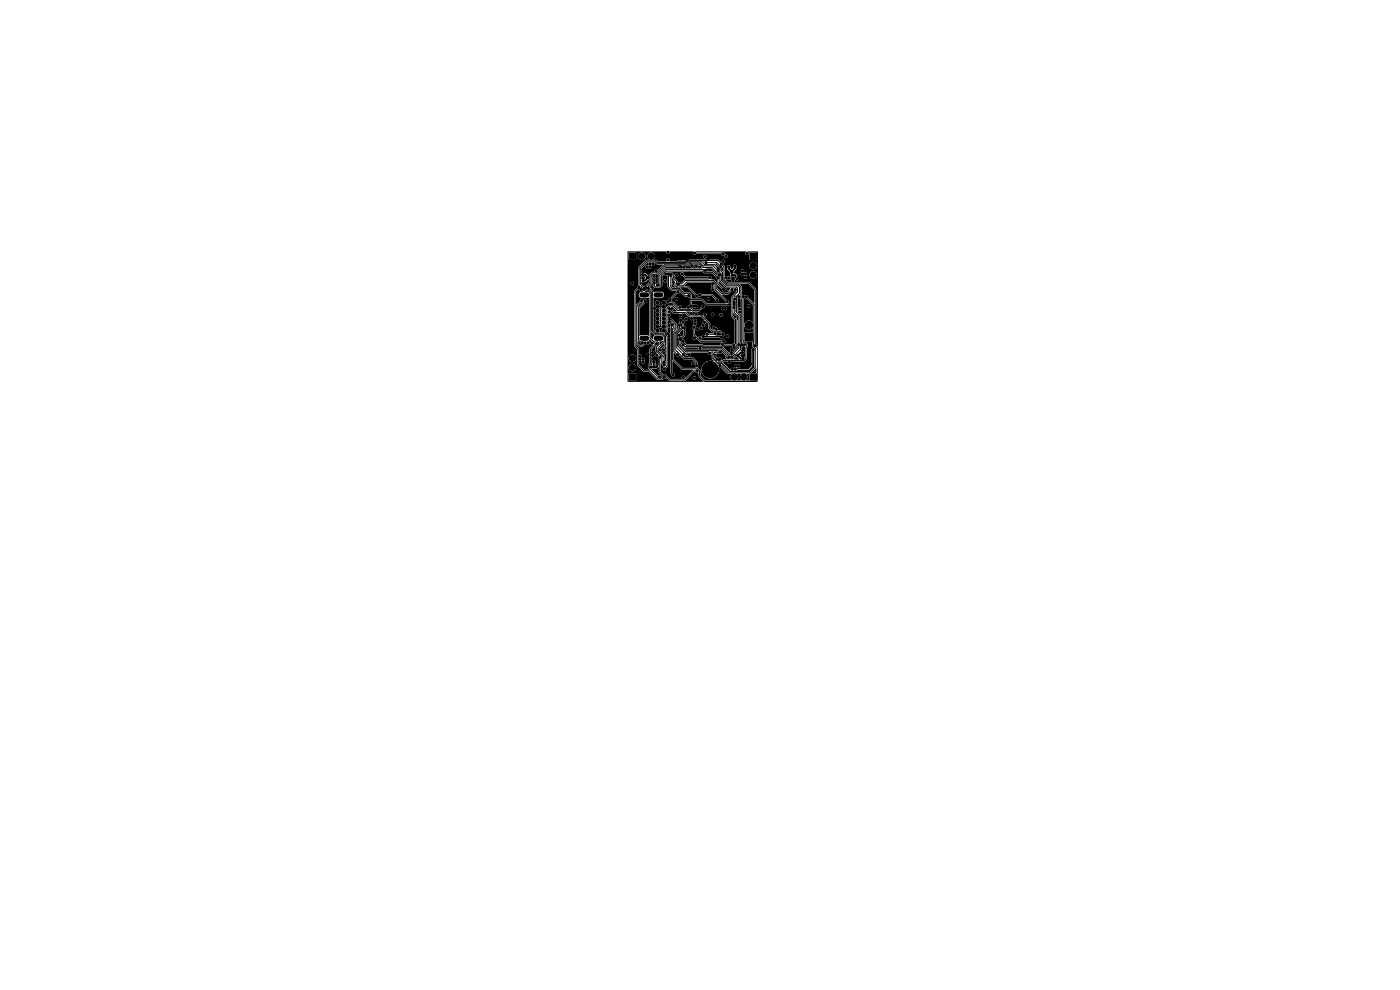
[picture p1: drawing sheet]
<svg xmlns="http://www.w3.org/2000/svg" width="297mm" height="210mm" viewBox="0 0 297 210" stroke-linecap="round" stroke-linejoin="round" font-family="sans-serif">
<g fill="#000" stroke="#000" stroke-width=".21">
<path d="M133.5 53.7h1.3v1.3h-1.3zM159.1 53.7h1.4v1.3h-1.4zM133.5 79.3h1.3v1.4h-1.3zM159.1 79.3h1.4v1.4h-1.4zM158 70.7h1.7v1.7h-1.7z"/>
<circle cx="134.8" cy="57.1" r=".23"/>
<circle cx="136.2" cy="54.3" r=".67"/>
<circle cx="136.3" cy="58.3" r=".23"/>
<circle cx="136.4" cy="59.5" r=".23"/>
<circle cx="137.3" cy="56.6" r=".23"/>
<circle cx="137.4" cy="58.9" r=".23"/>
<circle cx="137.9" cy="56" r=".23"/>
<circle cx="137.9" cy="56.6" r=".23"/>
<circle cx="138.2" cy="54.3" r=".67"/>
<circle cx="138.6" cy="57.3" r=".23"/>
<circle cx="138.6" cy="56" r=".23"/>
<circle cx="138.6" cy="56.6" r=".23"/>
<circle cx="138.7" cy="58.6" r=".23"/>
<circle cx="138.8" cy="59.5" r=".23"/>
<circle cx="139.1" cy="57.4" r=".23"/>
<circle cx="139.2" cy="56.6" r=".23"/>
<circle cx="139.3" cy="58.6" r=".23"/>
<circle cx="141.1" cy="59.6" r=".23"/>
<circle cx="141.2" cy="58.1" r=".23"/>
<circle cx="141.7" cy="55.1" r=".23"/>
<circle cx="141.7" cy="53.5" r=".23"/>
<circle cx="141.8" cy="58.1" r=".23"/>
<circle cx="142.3" cy="58.4" r=".23"/>
<circle cx="142.9" cy="59.9" r=".23"/>
<circle cx="143.5" cy="58.4" r=".23"/>
<circle cx="144.4" cy="54.9" r=".23"/>
<circle cx="144.4" cy="56.6" r=".23"/>
<circle cx="144.7" cy="58.1" r=".23"/>
<circle cx="145" cy="56.7" r=".23"/>
<circle cx="145.8" cy="55.1" r=".23"/>
<circle cx="146.2" cy="57.9" r=".23"/>
<circle cx="146.9" cy="56.5" r=".23"/>
<circle cx="147.3" cy="53.7" r=".23"/>
<circle cx="147.7" cy="56.5" r=".23"/>
<circle cx="148.4" cy="56.6" r=".23"/>
<circle cx="149.6" cy="54.5" r=".23"/>
<circle cx="149.7" cy="57.4" r=".23"/>
<circle cx="149.8" cy="55.7" r=".23"/>
<circle cx="150.2" cy="54.8" r=".23"/>
<circle cx="150.6" cy="58.9" r=".23"/>
<circle cx="152.3" cy="58.9" r=".23"/>
<circle cx="152.4" cy="56.9" r=".23"/>
<circle cx="152.4" cy="57.5" r=".23"/>
<circle cx="152.6" cy="58.3" r=".23"/>
<circle cx="152.9" cy="56.6" r=".23"/>
<circle cx="153" cy="56" r=".23"/>
<circle cx="153.4" cy="53.9" r=".23"/>
<circle cx="153.5" cy="55.5" r=".23"/>
<circle cx="154" cy="54.3" r=".23"/>
<circle cx="154" cy="58.9" r=".23"/>
<circle cx="154.6" cy="56.6" r=".23"/>
<circle cx="154.6" cy="59" r=".23"/>
<circle cx="155.2" cy="57.6" r=".23"/>
<circle cx="155.5" cy="59.5" r=".23"/>
<circle cx="155.5" cy="58.9" r=".23"/>
<circle cx="155.9" cy="56.5" r=".23"/>
<circle cx="156.4" cy="59.1" r=".23"/>
<circle cx="156.9" cy="58.8" r=".23"/>
<circle cx="157" cy="54.9" r=".23"/>
<circle cx="157.5" cy="57.5" r=".23"/>
<circle cx="157.5" cy="58.1" r=".23"/>
<circle cx="157.5" cy="58.8" r=".23"/>
<circle cx="157.5" cy="59.4" r=".23"/>
<circle cx="158.1" cy="58.8" r=".23"/>
<circle cx="158.1" cy="58.1" r=".23"/>
<circle cx="158.5" cy="53.8" r=".23"/>
<circle cx="159.8" cy="58.3" r=".67"/>
<circle cx="159.8" cy="56.3" r=".67"/>
<circle cx="134.1" cy="60.2" r=".23"/>
<circle cx="134.2" cy="76" r=".67"/>
<circle cx="134.2" cy="78" r=".67"/>
<circle cx="135.6" cy="61" r=".23"/>
<circle cx="135.8" cy="76.2" r=".23"/>
<circle cx="135.8" cy="75.6" r=".23"/>
<circle cx="135.9" cy="61.4" r=".23"/>
<circle cx="136.2" cy="63.8" r=".23"/>
<circle cx="136.3" cy="72.7" r=".23"/>
<circle cx="136.4" cy="76.2" r=".23"/>
<circle cx="136.4" cy="75.6" r=".23"/>
<circle cx="136.4" cy="74.9" r=".23"/>
<circle cx="136.4" cy="76.8" r=".23"/>
<circle cx="136.5" cy="61.4" r=".23"/>
<circle cx="136.9" cy="72.7" r=".23"/>
<circle cx="136.9" cy="63.9" r=".23"/>
<circle cx="136.9" cy="79.4" r=".23"/>
<circle cx="137" cy="61" r=".23"/>
<circle cx="137.1" cy="75.6" r=".23"/>
<circle cx="137.5" cy="72.7" r=".23"/>
<circle cx="137.5" cy="75.2" r=".23"/>
<circle cx="137.5" cy="61.1" r=".23"/>
<circle cx="138.1" cy="77.8" r=".23"/>
<circle cx="138.4" cy="61" r=".23"/>
<circle cx="138.4" cy="72.8" r=".23"/>
<circle cx="138.4" cy="74.8" r=".23"/>
<circle cx="138.4" cy="75.4" r=".23"/>
<circle cx="138.7" cy="76.7" r=".23"/>
<circle cx="138.8" cy="60.1" r=".23"/>
<circle cx="138.9" cy="65.4" r=".23"/>
<circle cx="139.3" cy="75.3" r=".23"/>
<circle cx="139.3" cy="77.7" r=".23"/>
<circle cx="139.3" cy="72.9" r=".23"/>
<circle cx="139.5" cy="60.5" r=".23"/>
<circle cx="139.5" cy="65" r=".35"/>
<circle cx="139.5" cy="64.2" r=".35"/>
<circle cx="139.5" cy="65.9" r=".35"/>
<circle cx="139.5" cy="69.3" r=".35"/>
<circle cx="139.5" cy="66.7" r=".35"/>
<circle cx="139.5" cy="67.6" r=".35"/>
<circle cx="139.5" cy="68.4" r=".35"/>
<circle cx="139.5" cy="70.1" r=".35"/>
<circle cx="140" cy="75.8" r=".23"/>
<circle cx="140" cy="80" r=".23"/>
<circle cx="140" cy="74.2" r=".23"/>
<circle cx="140.8" cy="65" r=".35"/>
<circle cx="140.8" cy="65.9" r=".35"/>
<circle cx="140.8" cy="64.2" r=".35"/>
<circle cx="140.8" cy="69.3" r=".35"/>
<circle cx="140.8" cy="66.7" r=".35"/>
<circle cx="140.8" cy="67.6" r=".35"/>
<circle cx="140.8" cy="68.4" r=".35"/>
<circle cx="140.8" cy="70.1" r=".35"/>
<circle cx="140.8" cy="74.9" r=".23"/>
<circle cx="140.8" cy="74.3" r=".23"/>
<circle cx="140.9" cy="76.9" r=".23"/>
<circle cx="140.9" cy="77.4" r=".23"/>
<circle cx="140.9" cy="78.3" r=".23"/>
<circle cx="140.9" cy="79.1" r=".23"/>
<circle cx="141.6" cy="70.8" r=".23"/>
<circle cx="141.7" cy="64" r=".23"/>
<circle cx="141.9" cy="69.1" r=".23"/>
<circle cx="141.9" cy="66.9" r=".23"/>
<circle cx="141.9" cy="72" r=".23"/>
<circle cx="142" cy="65.5" r=".23"/>
<circle cx="142" cy="66.1" r=".23"/>
<circle cx="142" cy="67.8" r=".23"/>
<circle cx="142.1" cy="63.6" r=".23"/>
<circle cx="142.6" cy="69" r=".23"/>
<circle cx="142.6" cy="65.5" r=".23"/>
<circle cx="142.8" cy="79.5" r=".23"/>
<circle cx="143.5" cy="63.4" r=".23"/>
<circle cx="143.7" cy="75.3" r=".23"/>
<circle cx="143.8" cy="61.9" r=".23"/>
<circle cx="143.9" cy="60.2" r=".23"/>
<circle cx="144.1" cy="71.1" r=".23"/>
<circle cx="144.1" cy="69" r=".23"/>
<circle cx="144.3" cy="65.1" r=".23"/>
<circle cx="144.4" cy="66.9" r=".23"/>
<circle cx="144.4" cy="67.9" r=".23"/>
<circle cx="144.4" cy="72" r=".23"/>
<circle cx="144.8" cy="72.3" r=".23"/>
<circle cx="144.9" cy="68.3" r=".23"/>
<circle cx="144.9" cy="73.1" r=".23"/>
<circle cx="145" cy="75.2" r=".23"/>
<circle cx="145.2" cy="69.6" r=".23"/>
<circle cx="145.6" cy="67.7" r=".23"/>
<circle cx="146" cy="65.2" r=".23"/>
<circle cx="146.1" cy="62.7" r=".23"/>
<circle cx="146.2" cy="75.2" r=".23"/>
<circle cx="146.6" cy="64.9" r=".23"/>
<circle cx="146.7" cy="66.5" r=".23"/>
<circle cx="146.7" cy="67.6" r=".23"/>
<circle cx="147" cy="77.1" r=".23"/>
<circle cx="147.2" cy="79.3" r=".23"/>
<circle cx="147.2" cy="64.9" r=".23"/>
<circle cx="147.2" cy="69.4" r=".23"/>
<circle cx="147.3" cy="71.7" r=".23"/>
<circle cx="147.4" cy="68.7" r=".23"/>
<circle cx="147.5" cy="68" r=".23"/>
<circle cx="147.7" cy="66.6" r=".23"/>
<circle cx="147.7" cy="65" r=".23"/>
<circle cx="147.8" cy="77.6" r=".23"/>
<circle cx="147.8" cy="62.8" r=".23"/>
<circle cx="147.9" cy="78.7" r=".23"/>
<circle cx="148" cy="69.9" r=".23"/>
<circle cx="148.4" cy="62.6" r=".23"/>
<circle cx="148.5" cy="71.7" r=".23"/>
<circle cx="148.5" cy="73.9" r=".23"/>
<circle cx="148.8" cy="69.6" r=".23"/>
<circle cx="149.1" cy="65" r=".23"/>
<circle cx="149.2" cy="69" r=".23"/>
<circle cx="149.2" cy="71.4" r=".23"/>
<circle cx="149.4" cy="68.4" r=".23"/>
<circle cx="149.5" cy="66.8" r=".23"/>
<circle cx="150" cy="70.9" r=".23"/>
<circle cx="150.3" cy="63.4" r=".23"/>
<circle cx="150.6" cy="75" r=".23"/>
<circle cx="150.7" cy="78.4" r="1.75"/>
<circle cx="151.2" cy="61.5" r=".23"/>
<circle cx="151.2" cy="60.2" r=".23"/>
<circle cx="151.2" cy="66.7" r=".23"/>
<circle cx="151.4" cy="69.6" r=".23"/>
<circle cx="151.7" cy="70.7" r=".23"/>
<circle cx="151.7" cy="75.3" r=".23"/>
<circle cx="152" cy="69.9" r=".23"/>
<circle cx="152.1" cy="76.2" r=".23"/>
<circle cx="152.2" cy="63.7" r=".23"/>
<circle cx="152.7" cy="76.2" r=".23"/>
<circle cx="152.7" cy="77.5" r=".23"/>
<circle cx="152.8" cy="74.7" r=".23"/>
<circle cx="153" cy="66.8" r=".23"/>
<circle cx="153.1" cy="71.5" r=".23"/>
<circle cx="153.2" cy="73" r=".23"/>
<circle cx="153.3" cy="65.4" r=".23"/>
<circle cx="153.4" cy="70.9" r=".23"/>
<circle cx="153.5" cy="61.4" r=".23"/>
<circle cx="153.5" cy="72.4" r=".23"/>
<circle cx="153.9" cy="65.4" r=".23"/>
<circle cx="154.3" cy="64" r=".23"/>
<circle cx="154.4" cy="71.3" r=".23"/>
<circle cx="154.5" cy="61.3" r=".23"/>
<circle cx="154.6" cy="75.7" r=".23"/>
<circle cx="154.7" cy="76.9" r=".23"/>
<circle cx="154.7" cy="77.7" r=".23"/>
<circle cx="154.8" cy="64.6" r=".23"/>
<circle cx="155.2" cy="74.8" r=".23"/>
<circle cx="155.2" cy="75.7" r=".23"/>
<circle cx="155.2" cy="74.2" r=".23"/>
<circle cx="155.3" cy="61.4" r=".23"/>
<circle cx="155.4" cy="77.7" r=".23"/>
<circle cx="155.4" cy="78.3" r=".23"/>
<circle cx="155.4" cy="77.1" r=".23"/>
<circle cx="155.7" cy="73.8" r=".23"/>
<circle cx="155.7" cy="73.2" r=".23"/>
<circle cx="155.8" cy="65.2" r=".23"/>
<circle cx="155.8" cy="80" r=".67"/>
<circle cx="155.8" cy="63.4" r=".23"/>
<circle cx="156" cy="67.2" r=".23"/>
<circle cx="156" cy="61.4" r=".23"/>
<circle cx="156" cy="77.7" r=".23"/>
<circle cx="156" cy="78.3" r=".23"/>
<circle cx="156.5" cy="75.4" r=".23"/>
<circle cx="156.6" cy="77.7" r=".23"/>
<circle cx="156.7" cy="62.9" r=".23"/>
<circle cx="156.7" cy="73.1" r=".23"/>
<circle cx="156.9" cy="65.5" r=".23"/>
<circle cx="156.9" cy="66.2" r=".23"/>
<circle cx="157.4" cy="73.1" r=".23"/>
<circle cx="157.5" cy="74.8" r=".23"/>
<circle cx="157.6" cy="76.1" r=".23"/>
<circle cx="157.7" cy="62.9" r=".23"/>
<circle cx="157.8" cy="80" r=".67"/>
<circle cx="157.9" cy="73.1" r=".23"/>
<circle cx="158.3" cy="62.9" r=".23"/>
<circle cx="158.8" cy="64.9" r=".23"/>
<circle cx="158.9" cy="69" r=".85"/>
<circle cx="159.2" cy="77.2" r=".23"/>
<circle cx="159.8" cy="74.2" r=".23"/>
<circle cx="160.2" cy="73.3" r=".23"/>
<circle cx="140.9" cy="80" r=".23"/>
<circle cx="145" cy="80.1" r=".23"/>
<circle cx="147.3" cy="80.2" r=".23"/>
</g>
<path d="M136.2 71.8h1M136.2 62.6h1M139.2 71.8h1M139.2 62.6h1" fill="none" stroke="#000" stroke-width="1.1"/>
<g fill="none" stroke="#000" stroke-width=".21">
<path d="M142.3 58.4v2.4l.4 .4h1.5l1 1h1.1l.2 .3v2.4M142.9 59.9v.4l.6 .6M144 56.4l.3-.2 2.2 .1 .2-.3h1.7l.7 .7h1.9l1.7 1.7v1.2l1.3 1.3h2.2l.3 .2v.8l-1.2 1.2v4l.7 .7v5.1l-.3 .3h-2.1l-.2 .2h-4.2l-.2-.2h-3.4l-.8-.9M144 56.4h-2.9l-1.7 1.8h-.9l-.4 .4v1.6l-.6 .5v.4l.9 .8v8.1l.7 .7h1.5l.6 .6v2l-.8 .8v.4l.4 .4M144 56.4h.1M144.7 58.1l.8 .8h5.1M147.3 53.7h5.9l.2 .2M149.7 57.4l-.5-.2h-8l-1.4 1.4v1.6l-.3 .3M149.8 55.7h2.3l.8 .9M155.2 58.4l-.1 .1v.6l.4 .4 .4-.4 .2-.4M136.2 63.8l-1.1 1v8l.6 .6h.6l.6-.7M136.5 61.4v-.4l-.7-.7v-3.3l1.4-1.4h1.9l.3 .3h4.4l.2-.2 2.3 .1 .2-.3h2.3l.7 .6h2.1l1.7 1.7v1.5l.9 1h2.4l.6 .6v2.6l.2 .1v9.5l-.3 .3v.7l-1 1v.3l-.7 .7h-1l-.4-.4v-.4l-1-1-7.4 .1-1.3-1.3 .1-1.1"/>
<path d="M136.5 61.4h.1M136.5 61.4l.5 .4h.5l.4 .4v9.5l.8 .8h.8l.3 .3v.3l-.6 .5v.9l1.2 1.1v1.4l.5 .4M136.9 63.9l-1.5 1.5v6.7l.9 .6M138.8 60.1v.5l.3 .3h.8l.4-.4v-2l1-1h7.9l.3 .3h1.6l1.2 1.1v1.3l1.2 1.2M139.3 72.9h-.2l-1.1 1.2v3.1l-.4 .3v.5l2 2h.4M139.5 65h1.3M139.5 69.3h1.3M140 75.8v3.1l.6 .7h.4l1 1h3.3l1.9-1.9h.7M140.2 65h.1M140.2 65v4.3M140.2 65h-.1M140.9 78.4h.1"/>
<path d="M141.7 64h.9l1.6 1.6h2.3l.7-.7v.1M141.9 69.1l.5-.5h.3l.3 .2v.6l-.3 .3v6.5l2 2h3.3l.4 .4v1.2l1.1 1.1h11l.2-.2v-7l-.5-.4M142 65.5l.8 .8h2.6l.8 .7h2.7l1.6 1.6v1l.6 .7h1.6l.7 .6M142 67.8h.4l1 1v1.1l-.5 .4v4.2l.8 .8M142.6 69l-.2 .1v10l.4 .4M143.4 60.9h2.6l1.8 1.9M143.8 61.9l-1.7 1.7M143.9 60.2h.7l.7-.7h6.1l.5 .6v1.1l1.2 1.1h1.3l.9-.9M144.1 69v.6l-.9 1v3.5l1.9 1.9h1.9l.8 .9v.7M144.4 67.9v.6l.2 .2-.1 .9-1 1.1v3l1.5 1.5M144.9 68.3a2.55 2.55 0 0 1-1.2 2.5v2.5l1.9 1.9h.6M144.9 73.1l.4 .4 7.9 .2 1.6 1.5h.5l1.4-1.4v-7.1l-.4-.5v-3.4l.6-.6v-1.2l-.5-.5h-2.3l-1.1-1v-1.3l-1.7-1.8h-2.2l-.6-.6h-1.9l-.2 .2-2.3-.1-.2 .3h-2.9l-1.7 1.7h-.9l-.5 .5v1.6l-.9 .9v.4l.2 .3h.4l.6 .5v8l.9 .9h1.4l.4 .4v1.1l-1.3 1.4v.6l1.3 1.3v1.1"/>
<path d="M145.2 69.6v1.5l-.4 .4h-.6l-.2 .3v1.3l1.5 1.5h4.8l.3 .4M146.1 62.7h-.7l-1.3-1.2h-1.6l-.7-.6 .1-2.9h.6l.4 .3v.7l.6 .6v.8l.2 .2h1.2l.8-.8h5.6l.4 .4v1.2l2.6 2.6M146.5 64.9h.1M146.5 63.6h2.4l1.1 1h4.8M147.2 69.4v1.6l1.4 1.4h4.9M148.4 62.6h2.6l1.2 1.1M149.1 65l-.8 .9h-4.6l-1-1h-.7l-.5 .5v4.9l-.3 .2v.5l.3 .3v6.4l-.6 .7M149.2 71.4h3.7l.2 .1M151.2 60.2v1.3M151.2 61.5h.1M151.7 70.7l-.2 .2h-1.5M152.1 76.2h.1"/>
<path d="M155.8 65.2v1.1l.7 .7v.7l-.2 .2v5.4l-.6 .5M157.7 62.9l-.1 9.4 .9 .8v.4l-.3 .2v2.4l-.4 .4h-4.3l-.1 .1h-.9l-.4-.4M158.3 62.9l1.6 1.7-.1 8.9 .4 .4v4.1l-1.1 1.1h-4.8l-1.6-1.6M159.8 74.2v3.7l-.9 .9h-4l-1.8-1.8h-.7M160.2 73.3v-11.9l-1.4-1.4h-4.5l-.7-.7v-2.8l-1.3-1.2h-6l-.2 .2-2.2-.1-.2 .3h-4.1l-.4-.4h-2.1l-1.5 1.5v4.2l-.9 .8v11.7l.7 .6v3.4l1.2 1.1h1.1l1.8 1.8h1l.4-.4M160.2 73.3h.1"/>
</g>
<path d="M136.3 58.3h.5l.6 .6-.6 .6h-.4M154.6 56.6v.4l.6 .6M155.2 57.6v.8h.7l.2 .3M155.9 56.5v.5l-.7 .6M138.7 76.7v1.1M139.3 77.7l-.1 .1h-1.1M157.5 74.8h-.4l-.6 .6 .6 .7h.5M159.8 74.2v3.6l-.9 .9h-2.4" fill="none" stroke="#000" stroke-width=".41"/>
<path d="M152.8 74.7h-1.1l-.4 .4v.9l1 1h.8l1.8 1.8" fill="none" stroke="#000" stroke-width=".25"/>
<g fill="#000">
<path d="M136 58.6h.6l.3 .3-.2 .3-.6 .1zM137.3 55.8h.3l.1 .5-.7 .1-.1 .2 .1 .3 .3 .1 .9-.1 .1-.3-.1-.3 .4 .1 .2-.1 .1-.5 .5 .3 1.3 .1-1.1 1.1-.5-.3-.2 .1-.1 .5-.5 .1-.7 .9-.5-.6-1.1-.1v-.9zM136 59.8l.8 .1 .9-.6-.1 .6-.9 .9-.7-.6zM138.3 58.8l.4 .2-.3 .4zM138.3 59.5l.2 .2-.1 .4zM138.8 59l.2-.1 .6 .1-.1 1.1h-.3l-.1-.4 .1-.2zM140 58.6h.1v1.8l-.3 .3zM140.5 58.5l.4-.3 .3 .3 .4-.1 .1 2.6 .8 .7h1l-.1 .3-1.2 1.2-.4 .1-.5 .6a.48 .48 0 0 0-.6-.2 .48 .48 0 0 0-.3 .5l.2 .4-.2 .2h-.5l-.1-.3a.48 .48 0 0 0-.1-.8 .48 .48 0 0 0-.7 .5l.2 .4-.2 .5h-.3v-2l.4 .1h1.2a.68 .68 0 0 0 .6-.6 .68 .68 0 0 0-.6-.7h-1.2l-.4 .2-.6-.8 .5-.1 .2-.3 .3 .2 1-.1 .4-.5v-.9h.2l.1 .3 .3 .1 .3-.1 .1-.3-.1-.2-.3-.2-.3 .2-.1 .2h-.2zM133.1 53.3h8.3l.1 .5 .2 .1 .3-.1 .1-.5h4.9l-.1 .4 .2 .3 .2 .1 .4-.2h5.3l.1 .3h.5l.1 .4 .3 .1 .3-.1 .1-.3-.1-.2-.5-.1-.1-.4-.3-.1h-5.7l-.1-.1 10.7-.1-.2 .5 .1 .2 .3 .1 .2-.1 .1-.2-.2-.5h2.2v20.2l-.4-.5v-11.6l-1.4-1.5-3.1-.1 .1-.5a.46 .46 0 0 0 .8-.2l-.1-.2-.3-.2-.3-.6h1l.1 .3 .3 .1 .4-.1-.1 .4 .1 .2 .2 .1 .3-.1 .1-.2-.1-.5h.6v.4a.82 .82 0 0 0 1.4 .2 .82 .82 0 0 0-.3-1.3 .82 .82 0 0 0-1.1 .7h-.6v-.5l-.3-.1-.3 .1 .1-.3-.1-.3-.3-.1-.3 .1-.1 .3 .2 .3-.2 .3-1.5-.1v-.3l.6-.7v-.7h2.8a.82 .82 0 0 0 1.1 .8 .82 .82 0 0 0 .3-1.3 .82 .82 0 0 0-1.4 .2v.3h-2.8l-.3-.2-.3 .1-.1 .6-.3 .3-.2-.2-.1-.6-.3-.1-.3 .1-.1 .7 .7 .7v.6v.4h-.6l-.5-.1v-2.1l-.4-.5 .4-.5-.1-.3-.2-.1-.3 .1-.3 .4-.6-.5h-6l-.3 .2-2.1-.1-.3 .3h-1.6v-.5l18.5 .1 .1-.1v-1.4h-1.6v1.4h-17l-.3-.3-.3 .1-.1 .3 .1 .4h-1.7l-.5-.4h-.6l.3-.6h10.3l.1 .2 .3 .1 .2-.1 .1-.2-.1-.3-.2-.1-.3 .1-.1 .3h-10.3a.83 .83 0 0 0-1.2-.9 .83 .83 0 0 0 0 1.5l-.8 .1-1.5 1.5v3.9l-.2 .5-.7 .7v11.7l.7 .7v3.4l1.2 1.2h1.3l1.8 1.8h1l.7-.5 .8 .7h3.3l.7-.6h.9l.1 .2 .3 .1 .3-.1 .1-.2-.1-.3-.3-.1-.3 .1-.1 .3h-.9l1.2-1.3h.3l.4 .2 .3-.1v.9l1 1-16 .1-.1-.3 .4 .1 1.5-.1-.2-1.5h-1.4l-.1 1.5h-.2v-2.7h.2a.82 .82 0 0 0 1.2 .7 .82 .82 0 0 0 .2-1.3 .82 .82 0 0 0-1.3 .3l-.1 .3h-.2v-2h.2a.82 .82 0 0 0 1.2 .7 .82 .82 0 0 0 .2-1.3 .82 .82 0 0 0-1.3 .3l-.1 .3h-.2v-15.8h.7l.1 .2 .2 .1 .3-.1 .1-.2-.1-.3-.3-.1-.2 .1-.1 .3h-.7v-5.2l1.7 .1 .2-.8h.3l.1 .4a.82 .82 0 0 0 1.3 .2 .82 .82 0 0 0-.2-1.3 .82 .82 0 0 0-1.2 .7h-.3l-.1-.8h-1.5l-.1 1.5h-.2zM141.4 57.7l.2 .1h-.1zM142 57.7h2.4l-.1 .4 .1 .3 .4 .1 .7 .6h4.8l.1 .2h-5.1l-.7 .7h-.3l-.6-.1-.1-.4-.6-.6 .1-.5 .4 .4 .3-.1 .1-.3-.1-.3-.3-.1-.4 .4-.4-.5zM142.5 58.8h.2v.3l.4 .5h-.6z"/>
<path d="M139.6 58.3l1.6-1.7h2.8l.4-.2h.4l-.1 .6-3.5-.1-1.5 1.5zM145.4 56.5h1l.4 .4-1.4 .1zM147.2 56.3l.2-.1-.1 .3 .4 .5-.8-.1 .4-.4zM147.8 56.9l.3-.2 .1 .2zM148.1 56.3h.2l-.2 .1zM148.8 56.7l.2 .3-.3-.1zM144.9 57.7h4.2l.4 .3h1.5l.9 .8 .2 1-.7-.5h-.6l.2-.4-.1-.3-.3-.1-.3 .2h-4.7l-.5-.5zM149.2 55.5h.2v.2zM149.8 57h1.2l1.2 1.2 .1 .3-1-.9h-1.3zM151.8 55.9h.2l.5 .6h-.3zM152.5 59.8l1.4 1.2 .3 .1v.5l.5 .1-.4 .4h-1.2l-.9-1v-.7l.9 .9 .1 .4 .3 .1 .3-.1 .1-.3-.1-.3-.4-.1-.9-.9zM152.8 56.9l.6-.2v.9z"/>
<path d="M154 59.3l.9-.1 .3 .6h-.8zM135.3 72.3l.9 .9h-.4l-.5-.5zM135.2 61.6l.3-.3 .2 .4 .8 .1a1.11 1.11 0 0 0-1 .8l.4 .6 1.8-.1v8.2l-.4-.2-1.7 .1v-5.7l1.2-1.2 .4-.1 .1-.3-.1-.3-.3-.1-.4 .2-.3-.3-.3 .1-.1 .4-.9 .7v-2.7zM135.9 60.7l.4 .4-.4-.1zM136 64.1h.4l-1.1 1.1v-.3zM134.9 73l.6 .6h.8l.5-.5 1-.1 .1-.3-.3-.4 .3-.3 .4 .4-.3 .4 .1 .3 .4 .1-.7 .7v1h-.6l-.1 .3 .1 .3 .6 .1v1.5l-.4 .4v.5l.3 .4h-1.1l-1-1v-.9h.6l-.1 .3 .1 .3 .2 .1 .3-.1 .1-.3-.1-.3 .1-.3-.1-.3-.3-.1-.3 .1 .1-.3-.1-.3-.5-.1v-1.1l-.7-.7zM138.1 70.4l.8 .7-.4 .4v.5l-.4-.4zM138.3 60.1l.3 .5-.5 .1-.1 .5-.2-.4zM138.7 65.8h.3l.2 .5-.2 .4 .2 .4-.2 .5 .2 .4-.2 .4 .2 .4-.2 .5 .2 .4-.2 .5-.4-.3zM138.8 72.8h.1l-.1 .1zM138.2 74.1l.9-.8h.1l-.2 .3v.9l.4 .4-.3 .2-.2 .2 .2 .3 .5 .1 .2 .4v1.5l-.5-.3-.3 .1 .1-.7-.1-.3-.3-.1-.3 .1-.1 .3v.8l-.2-.1 .1-1.6 .5-.1 .1-.3-.1-.9h-.5zM138.2 78.2h1l.5-.4 .1 1.1 .8 .9-.1 .3-.2 .1-.1-.5-.2-.1-.4 .1z"/>
<path d="M139.7 75.3l.2 .1-.2 .1zM139.8 65.4l.1-.1v.3zM139.8 66.3l.1-.1v.2zM139.8 67.1l.1-.1v.3zM139.8 68l.1-.1v.2zM139.8 68.8l.1-.1v.3zM139.9 69.5h.5l.2 .2-.3 .4 .1 .4h-.5l.1-.4-.2-.4zM140.1 74.6l.1-.1 .2 .4zM140.4 65.3l.2 .1-.2 .2zM140.4 66.2l.2 .1-.2 .2zM140.4 67l.2 .1-.2 .2zM140.4 67.9l.2 .1-.2 .2z"/>
<path d="M140.4 68.7l.2 .1-.2 .2zM139.8 72.5l.9-.2-.7 .8zM140.9 72.8l.1 .4-.7 .7-.3-.1zM140.8 70.6h.2v.2zM141.2 77h.1v.3zM140.9 73.8l.4-.3v3.3l-.2-.3v-.7l-.3-.5 .3-.1 .1-.3-.1-.3 .2-.3zM141.7 72.4h.5v6.7l.3 .7 .3 .1 .3-.1a.5 .5 0 0 0-.5-.7l.1-2.6 1.9 1.9 2.5 .1-1.6 1.6-.2-.3-.3-.1-.3 .1-.1 .6h-2.5l-.9-1h-.5l-.5-.5v-1.8l.7 .7-.4 .5 .1 .2 .3 .2 .3-.2 .1-.3 .4-.5zM141.7 69.4h.5v2.3h-.5v-.5l.3-.4-.3-.4zM141.7 68.1l.3 .1 .3-.2 .3 .3-.9 .5zM142.4 66.2l.4 .3h1.3l-.1 .4 .1 .2 .3 .1 .3-.1 .1-.2-.2-.4h.7l.7 .7h.4l-.1 .4 .1 .2 .3 .2 .3-.2v-.6h1.8l.7 .7-.3 .2-.1 .5-.2 .2-.1 .4-.3 .1-.1 .3 .1 .3 .3 .1 .2-.1 .1-.5 .3-.1 .2-.3-.1-.2 .4-.5 .4 .4v1l.7 .7 .4 .1-.1 .2h-1l-.3-.2-.3 .1-.1 .6a.5 .5 0 0 0-.8 .2l-.3-.1-.4 .3-.7-.7v-1l.6 .3 .2-.1 .1-.2-.1-.3-.2-.1-.6 .4 .2-.5-.1-.3 .3-.4-.1-.3a.55 .55 0 0 0-.2-.8l-.3 .2-.1 .2 .1 .3-.2 .4 .2 .3-.4 .4 .2 .3v1.3l.2 .3-.3 .4 .1 .3 .3 .1 .4-.3 .9 .8h4.4l-.1 .6-3.6 .1-.3-.3h-3.3l-.5-.5-.1-.4-.4-.3 .7-.7v-1.2l.2-.3-.1-.3-.4-.1v-.6l.2-.3-.1-.3-.4-.1-.1-.2h.5l.1 .2 .3 .2 .3-.2 .1-.2-.1-.3-.3-.1-.3 .1-.1 .3h-.5l-.3-.2-.3 .1-.1 .3 .2 .6-.3 .2-.1 .3 .2 .5-.4 .4-.1-1.3-1-1-.5-.2-.3 .1v-.3l.5-.1 .1-.2-.2-.4zM141.3 64.3l.4 .1 .3-.2h.6l1.3 1.5-1.2-1h-.7l-.7 .5-.2-.6zM142.5 60.2l.7 .7v.1h-.4l-.3-.2z"/>
<path d="M142.9 74.8l.5 .4 .1 .4 .2 .1 .5-.3 .9 .9h1.8l.7 .7-.2 .6 .2 .4h-2.8l-1-.9h2.8l.1 .2 .3 .1 .3-.1 .1-.2-.1-.3-.3-.1-.3 .1-.1 .3h-2.8l-.9-1zM143 65.5l.5 .6h-.6l-.2-.2zM143.1 69.6l.1 .2-.3 .2v-.2zM143.2 60h.1l-.1 .4-.1-.2zM142.5 63.5l.6-.1 .1 .3 .3 .1 .3-.1 .1-.3-.1-.3-.3-.1-.3 .1-.1 .3h-.5l1.1-1.1 .4-.1 .2-.3 .9 1 1.2 .2v1.5l-.2 .3h-.4l-.1 .5h-1l-.1-.5-.3-.1-.4 .2-1.1-1.1-.4-.1zM144.5 72.6l.3 .1-.2 .3zM144.1 70.6l.8-.7h.1v1.1l-.3 .3h-.2l-.1-.4zM145.6 74.8l.4 .1-.3 .1zM145.6 66.1h.9l-.2 .4 .1 .3h-.2zM145.3 73.7h2.9v.4l-2.5 .1zM146.8 63.8l2-.1 1.2 1.1h4.4l.4 .2 .3-.1v2.2l.7 .8v4.9l-.5 .2h-1.7l-.1-.2 .4-.4-.1-.3-.3-.1-.3 .2-4.6-.1 .3-.4 .3 .1 .4-.2h3.1l.4 .3 .3-.1v-.5h.6l.1 .3 .3 .1 .2-.1 .2-.3-.2-.3-.2-.1-.3 .1-.1 .3h-.6l.4-.4-.2-.3-.3-.1-.4-.4h-.6l-.1-.5-.4-.1-.4-.3-.2 .1-.1 .3 .1 .2 .4 .2-.4 .1-.5-.6-.1-1-1.3-1.4 .5-.1 .1-.3h.9l.1 .3 .3 .1 .3-.3h1.1l.1 .3 .3 .1 .2-.1 .2-.3-.2-.3-.2-.1-.3 .1-.1 .3h-1.1v-.4l-.3-.1-.3 .1-.1 .3h-.9l-.4-.3-.3 .1-.1 .5-.2-.2h-.9v-.5l-.3-.1-.3 .1-.1 .5h-.3l.1-.3-.3-.4h1.5l.7-.7h3.9l.1 .3 .3 .1 .3-.1 .3 .1 .2-.1 .2-.3-.2-.2-.2-.2-.3 .2-.3-.2-.3 .2-.1 .2h-3.9l.4-.1 .1-.3-.1-.3-.3-.1-.3 .1-.1 .4-.5 .6h-1.4l.3-.4 .3-.1 .3 .2 .3-.2 .1-.2-.1-.3-.3-.1h-.9zM145 75.6l.4-.3 .8 .3 .3-.1 .1-.3-.1-.4 3.7 .1a.47 .47 0 0 0 .8 .3v.8l.4 .6a1.93 1.93 0 0 0-2.5 1 1.93 1.93 0 0 0 1 2.5 1.93 1.93 0 0 0 2.6-1v-1.3l.3 .1 1.4 1.3 1 .1a.85 .85 0 0 0 .1 1.4h-5.7l-1-1v-1.1l-.6-.6 .2-.4-.3-.9-.9-.9-1.8 .1z"/>
<path d="M144.5 61.1h1.4l1.6 1.6 .1 .4 .2 .1 .4-.3 .2 .1 .4-.2h2.1l.9 .8 .1 .4 .3 .1 .2-.1 .1-.3-.1-.3-.4-.1-.8-.9h-2.4l-.4-.2-.3 .3-.4-.1-1.6-1.6-.9-.1 .6-.7h5l.2 .6v.5l-.2 .4 .1 .2 .3 .2 .4-.3 2.3 2.3 .1 .4-3.9 .1-1-1h.8l.1 .3 .3 .1 .3-.1 .1-.3-.1-.2-.3-.1-.3 .1-.1 .2h-3.1v-.9l-.4-.4-1.1-.1zM150.8 74.6h.6l-.4 .3zM151.4 60.6h.1l-.1 .6zM152 70.5h.7l.3 .3 .1 .3-1.3 .1 .3-.5zM148.9 73.9h4.2l1.4 1.4-.2 .2-.1-.3-1.2-1.1-4.1 .1zM153.1 77.5l1.4 1.4h-.1l-1.3-1.3zM152 75l.8 .1 .4-.3 .6 .6 .1 .4 .3 .4-1.1 .2-.1-.5-.3-.1-.3 .1-.3-.1-.4 .3-.2-.4 .5-.1 .1-.3zM153.6 73.5l.1-.1 1.7 .1-.1 .3-.4 .2v.5l-.2 .4-1.2-1.2zM155.5 63.7l.6 .1v1.1h-.6zM155.5 66.4l.4 .4-.3 .3zM153.1 62.5h1.3l1.2-.9 .4 .2h.3l-1.1 1.2-.2 1.3-.3-.1-.1-.5-.4-.1zM155.5 75.3l.4-.3v.3l-.2 .3z"/>
<path d="M156 65.5v.8zM155.7 62.9l.4-.2v.4zM156.1 75.7l.7 .6-1.2-.1zM156.1 67.5h.1l.1 .2zM155.6 74.2l1-.7-.1 .2-1 1v-.2zM156.5 63.2l.5 .1 .2 .4v1.5l-.5 .1-.2 .2zM156.5 65.6l.2 .2-.2 .3zM156.9 66.6h.3l-.1 6.3-.2-.1zM156.3 79.3h.9a.85 .85 0 0 0 .1 1.4h-1a.84 .84 0 0 0 .1-1.3zM157.6 72.5l.2 .3h-.3zM157.3 73.6l.3-.2 .5 .1-.1 2.4-.4-.2h-.3l-.3-.3 .3-.3h.5l.1-.3-.1-.3-.7-.1 .2-.3zM157.8 69.3h.1a1.04 1.04 0 0 0 1.8 .3v.9l-1.8 .1z"/>
<path d="M157.8 63.2l.6 .1 1.3 1.4v3.6a1.02 1.02 0 0 0-1.8 .3l-.1-3.7h.6l.1 .3 .3 .1 .3-.1 .1-.3-.1-.2-.3-.2-.3 .2-.1 .2h-.6zM156.9 60.2h1.8l1.3 1.3v2.8l-1.3-1.3-.2-.3-1.1-.1v-1.7zM158.3 79.3h.7v1.4h-.7a.84 .84 0 0 0 .1-1.3zM153.4 76.8l.2-.2h.7l.2 .5 .2 .2 .3-.2 .1-.5h2.9l.5-.5-.1-2.3 .3-.3-.1-.6-.4-.4h1.4v1l.2 .3-.4 .4 .1 3.5-.7 .7h-2.3l-.2-.4 .3 .1 .3-.1 .1-.3-.1-.3-.9-.1-.3 .1-.1 .3 .1 .4-.3-.2-.3 .2-.2 .3zM159.6 78.8l.8-.7v1.1h-1z"/>
<circle cx="141.2" cy="68.8" r=".09"/>
<circle cx="141.2" cy="67.1" r=".09"/>
<circle cx="141.2" cy="65.4" r=".09"/>
<circle cx="141.2" cy="68" r=".09"/>
<circle cx="141.2" cy="69.7" r=".09"/>
<circle cx="141.2" cy="66.3" r=".09"/>
<circle cx="155.7" cy="61.2" r=".1"/>
</g>
</svg>
